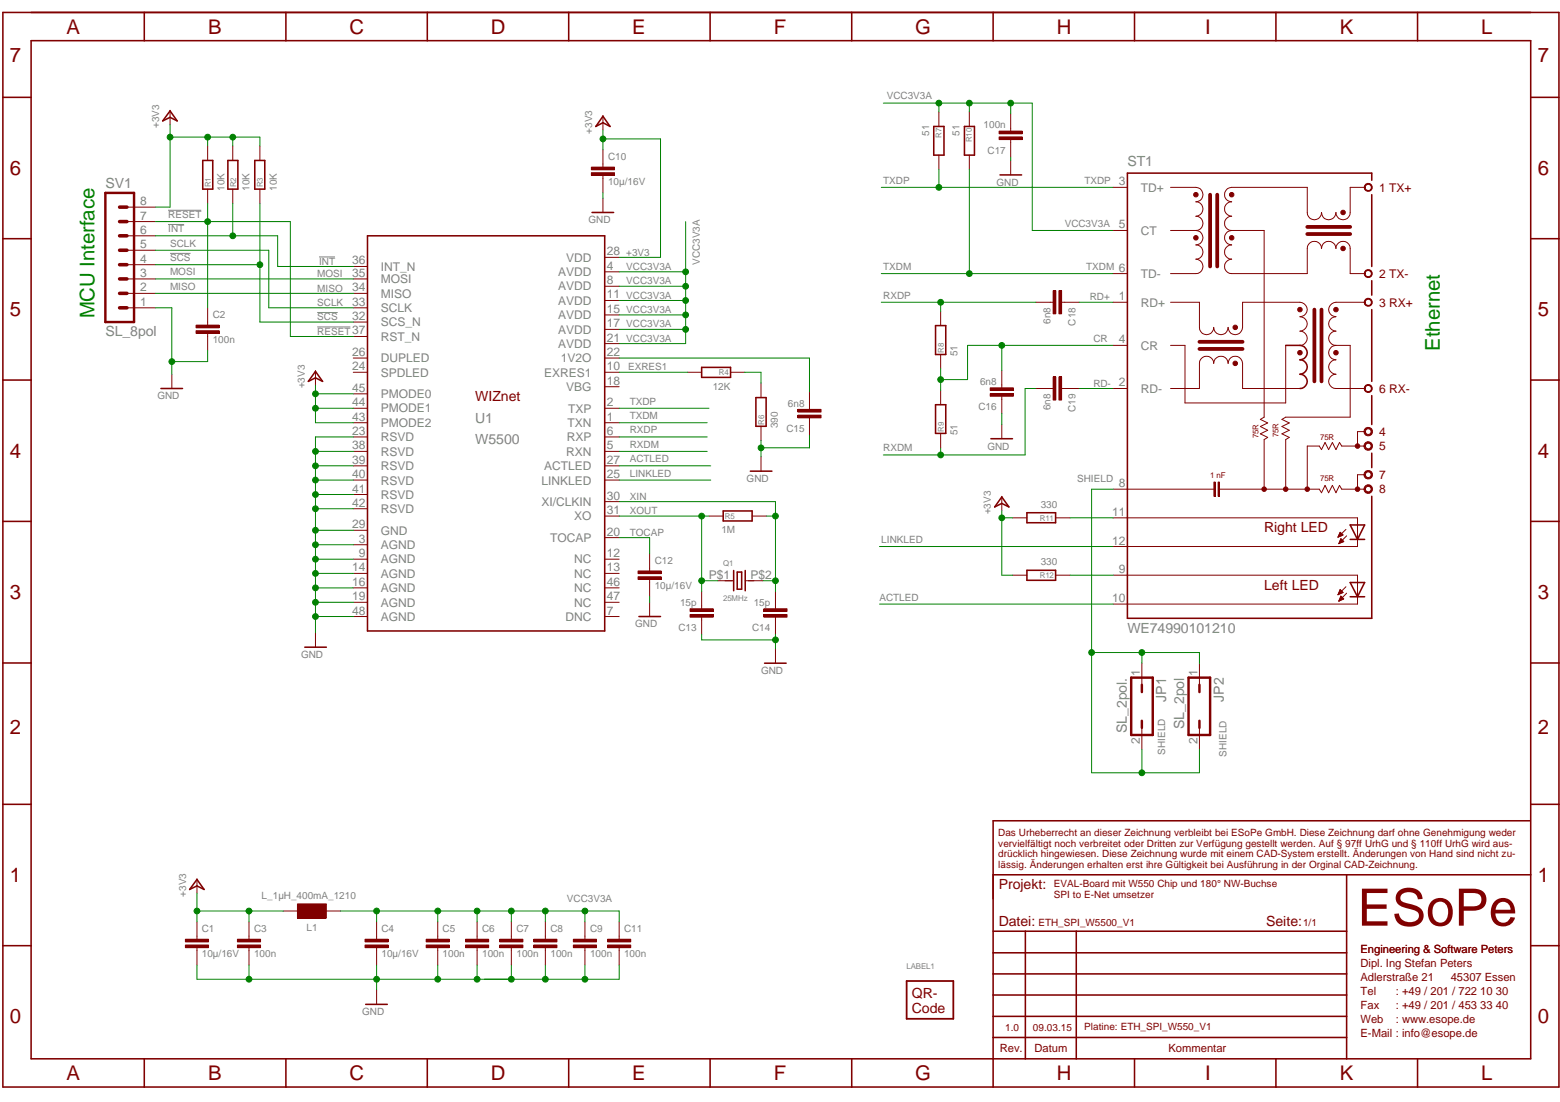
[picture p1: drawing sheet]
<svg xmlns="http://www.w3.org/2000/svg" width="297mm" height="210mm" viewBox="0 0 297 210" stroke-linecap="round" stroke-linejoin="round" font-family="sans-serif">
<defs><g id="words">
<text font-size="9.8" fill="#800000" x="258.5" y="176.3">ESoPe</text>
<g font-size="3.9" fill="#800000">
<text x="1.9" y="11.8">7</text>
<text x="12.7" y="6.4">A</text>
<text x="39.6" y="6.4">B</text>
<text x="66.5" y="6.4">C</text>
<text x="93.5" y="6.4">D</text>
<text x="120.4" y="6.4">E</text>
<text x="147.4" y="6.4">F</text>
<text x="174.3" y="6.4">G</text>
<text x="201.2" y="6.4">H</text>
<text x="229.5" y="6.4">I</text>
<text x="255.1" y="6.4">K</text>
<text x="282" y="6.4">L</text>
<text x="292.8" y="11.8">7</text>
<text x="1.9" y="33.4">6</text>
<text x="292.8" y="33.4">6</text>
<text x="1.9" y="60.3">5</text>
<text x="292.8" y="60.3">5</text>
<text x="1.9" y="87.2">4</text>
<text x="292.8" y="87.2">4</text>
<text x="1.9" y="114.1">3</text>
<text x="292.8" y="114.1">3</text>
<text x="1.9" y="139.7">2</text>
<text x="292.8" y="139.7">2</text>
<text x="1.9" y="168">1</text>
<text x="292.8" y="168">1</text>
<text x="1.9" y="194.9">0</text>
<text x="292.8" y="194.9">0</text>
<text x="12.7" y="205.7">A</text>
<text x="39.6" y="205.7">B</text>
<text x="66.5" y="205.7">C</text>
<text x="93.5" y="205.7">D</text>
<text x="120.4" y="205.7">E</text>
<text x="147.4" y="205.7">F</text>
<text x="174.3" y="205.7">G</text>
<text x="201.2" y="205.7">H</text>
<text x="229.5" y="205.7">I</text>
<text x="255.1" y="205.7">K</text>
<text x="282" y="205.7">L</text>
</g>
<g font-size="3.9" fill="#008000">
<text x="18" y="60.7" transform="rotate(-90 18 60.7)">MCU Interface</text>
<text x="274.2" y="66.8" transform="rotate(-90 274.2 66.8)">Ethernet</text>
</g>
<g font-size="2.7" fill="#808080">
<text x="20.1" y="35.9">SV1</text>
<text x="214.7" y="31.6">ST1</text>
<text x="20.1" y="64.1">SL_8pol</text>
<text x="90.5" y="80.5">U1</text>
<text x="90.5" y="84.6">W5500</text>
<text x="214.7" y="120.5">WE74990101210</text>
<text x="222.1" y="133.7" transform="rotate(-90 222.1 133.7)">JP1</text>
<text x="233" y="133.7" transform="rotate(-90 233 133.7)">JP2</text>
<text x="214.5" y="139.6" transform="rotate(-90 214.5 139.6)">SL_2pol.</text>
<text x="225.5" y="138.9" transform="rotate(-90 225.5 138.9)">SL_2pol</text>
</g>
<g font-size="2.7" fill="#800000">
<text x="90.5" y="76.4">WIZnet</text>
<text x="240.7" y="101.4">Right LED</text>
<text x="240.7" y="112.3">Left LED</text>
<text x="190.2" y="169.3">Projekt:</text>
<text x="190.2" y="176.4">Datei:</text>
<text x="241.1" y="176.4">Seite:</text>
<text x="173.6" y="190.2">QR-</text>
<text x="173.6" y="193">Code</text>
</g>
<g font-size="2.3" fill="#808080">
<text x="213" y="35.3">3</text>
<text x="26.7" y="41.8">7</text>
<text x="26.7" y="39.1">8</text>
<text x="217.2" y="36.5">TD+</text>
<text x="26.7" y="47.3">5</text>
<text x="26.7" y="44.5">6</text>
<text x="213" y="43.5">5</text>
<text x="217.2" y="44.7">CT</text>
<text x="26.7" y="52.7">3</text>
<text x="26.7" y="50">4</text>
<text x="67.1" y="52.7">35</text>
<text x="67.1" y="50.4">36</text>
<text x="72.5" y="54">MOSI</text>
<text x="72.5" y="51.6">INT_N</text>
<text x="106.3" y="52.6">AVDD</text>
<text x="107.8" y="49.9">VDD</text>
<text x="115.5" y="51.4">4</text>
<text x="115.5" y="48.6">28</text>
<text x="213" y="51.7">6</text>
<text x="217.2" y="53">TD-</text>
<text x="26.7" y="58.3">1</text>
<text x="26.7" y="55.5">2</text>
<text x="67.1" y="58.3">33</text>
<text x="67.1" y="55.5">34</text>
<text x="72.5" y="59.4">SCLK</text>
<text x="72.5" y="56.7">MISO</text>
<text x="106.3" y="55.3">AVDD</text>
<text x="106.3" y="58.1">AVDD</text>
<text x="115.5" y="54.1">8</text>
<text x="115.5" y="59.6">15</text>
<text x="115.5" y="56.9">11</text>
<text x="213" y="57.2">1</text>
<text x="217.2" y="58.4">RD+</text>
<text x="67.1" y="61">32</text>
<text x="67.1" y="63.7">37</text>
<text x="72.5" y="62.2">SCS_N</text>
<text x="72.5" y="64.9">RST_N</text>
<text x="106.3" y="63.5">AVDD</text>
<text x="106.3" y="60.8">AVDD</text>
<text x="115.5" y="65.1">21</text>
<text x="115.5" y="62.4">17</text>
<text x="213" y="65.4">4</text>
<text x="67.1" y="67.8">26</text>
<text x="67.1" y="70.5">24</text>
<text x="72.5" y="69">DUPLED</text>
<text x="72.5" y="71.8">SPDLED</text>
<text x="103.6" y="71.8">EXRES1</text>
<text x="106.3" y="66.3">AVDD</text>
<text x="106.8" y="69">1V2O</text>
<text x="115.5" y="67.8">22</text>
<text x="115.5" y="70.5">10</text>
<text x="217.2" y="66.6">CR</text>
<text x="67.1" y="77.4">44</text>
<text x="67.1" y="74.6">45</text>
<text x="72.5" y="75.9">PMODE0</text>
<text x="107.8" y="74.5">VBG</text>
<text x="115.5" y="73.3">18</text>
<text x="115.5" y="77.4">2</text>
<text x="213" y="73.6">2</text>
<text x="217.2" y="74.8">RD-</text>
<text x="67.1" y="82.8">23</text>
<text x="67.1" y="80.1">43</text>
<text x="72.5" y="81.3">PMODE2</text>
<text x="72.5" y="78.6">PMODE1</text>
<text x="108.1" y="81.3">TXN</text>
<text x="108.2" y="78.6">TXP</text>
<text x="115.5" y="80.1">1</text>
<text x="115.5" y="82.8">6</text>
<text x="67.1" y="85.6">38</text>
<text x="67.1" y="88.3">39</text>
<text x="72.5" y="84.1">RSVD</text>
<text x="72.5" y="86.8">RSVD</text>
<text x="72.5" y="89.5">RSVD</text>
<text x="103.6" y="89.5">ACTLED</text>
<text x="107.8" y="86.8">RXN</text>
<text x="107.9" y="84.1">RXP</text>
<text x="115.5" y="85.6">5</text>
<text x="115.5" y="88.3">27</text>
<text x="67.1" y="91.1">40</text>
<text x="67.1" y="93.8">41</text>
<text x="72.5" y="92.3">RSVD</text>
<text x="72.5" y="95">RSVD</text>
<text x="103.1" y="92.3">LINKLED</text>
<text x="115.5" y="91.1">25</text>
<text x="115.5" y="95.2">30</text>
<text x="213" y="92.8">8</text>
<text x="67.1" y="96.5">42</text>
<text x="67.1" y="100.6">29</text>
<text x="72.5" y="97.7">RSVD</text>
<text x="72.5" y="101.9">GND</text>
<text x="103.1" y="96.4">XI/CLKIN</text>
<text x="109.3" y="99.1">XO</text>
<text x="115.5" y="97.9">31</text>
<text x="211.7" y="98.3">11</text>
<text x="68.3" y="103.4">3</text>
<text x="68.3" y="106.1">9</text>
<text x="72.5" y="104.6">AGND</text>
<text x="72.5" y="107.3">AGND</text>
<text x="104.8" y="103.2">TOCAP</text>
<text x="109.3" y="107.3">NC</text>
<text x="115.5" y="102">20</text>
<text x="115.5" y="106.1">12</text>
<text x="211.7" y="103.7">12</text>
<text x="67.1" y="111.6">16</text>
<text x="67.1" y="108.8">14</text>
<text x="72.5" y="112.8">AGND</text>
<text x="72.5" y="110.1">AGND</text>
<text x="109.3" y="110.1">NC</text>
<text x="109.3" y="112.8">NC</text>
<text x="115.5" y="108.8">13</text>
<text x="115.5" y="111.6">46</text>
<text x="135" y="110.2">P$1</text>
<text x="142.9" y="110.2">P$2</text>
<text x="213" y="109.2">9</text>
<text x="67.1" y="114.3">19</text>
<text x="67.1" y="117.1">48</text>
<text x="72.5" y="115.5">AGND</text>
<text x="72.5" y="118.3">AGND</text>
<text x="107.7" y="118.3">DNC</text>
<text x="109.3" y="115.5">NC</text>
<text x="115.5" y="117.1">7</text>
<text x="115.5" y="114.3">47</text>
<text x="211.7" y="114.7">10</text>
<text x="217" y="128.7" transform="rotate(-90 217 128.7)">1</text>
<text x="228" y="128.7" transform="rotate(-90 228 128.7)">1</text>
<text x="217" y="141.7" transform="rotate(-90 217 141.7)">2</text>
<text x="228" y="141.7" transform="rotate(-90 228 141.7)">2</text>
</g>
<g font-size="2.3" fill="#800000">
<text x="262.6" y="36.5">1 TX+</text>
<text x="262.6" y="53">2 TX-</text>
<text x="262.6" y="58.4">3 RX+</text>
<text x="262.6" y="74.8">6 RX-</text>
<text x="262.6" y="83">4</text>
<text x="262.6" y="85.8">5</text>
<text x="262.6" y="91.2">7</text>
<text x="262.6" y="94">8</text>
</g>
<g font-size="2.2" fill="#800000">
<text x="259.1" y="181.4">Engineering &amp; Software Peters</text>
<text x="259.1" y="184.1">Dipl. Ing Stefan Peters</text>
<text x="259.1" y="186.8">Adlerstraße 21</text>
<text x="259.1" y="189.5">Tel</text>
<text x="265.8" y="189.5">: +49 / 201 / 722 10 30</text>
<text x="276.2" y="186.8">45307 Essen</text>
<text x="259.1" y="194.9">Web</text>
<text x="259.1" y="197.6">E-Mail : info@esope.de</text>
<text x="259.1" y="192.2">Fax</text>
<text x="265.8" y="192.2">: +49 / 201 / 453 33 40</text>
<text x="265.8" y="194.9">: www.esope.de</text>
<text x="190.4" y="200.3">Rev.</text>
<text x="197" y="200.3">Datum</text>
<text x="222.5" y="200.3">Kommentar</text>
</g>
<g font-size="1.9" fill="#808080">
<text x="168.9" y="18.9">VCC3V3A</text>
<text x="30.3" y="24.4" transform="rotate(-90 30.3 24.4)">+3V3</text>
<text x="112.8" y="25.4" transform="rotate(-90 112.8 25.4)">+3V3</text>
<text x="176.9" y="25.9" transform="rotate(-90 176.9 25.9)">51</text>
<text x="182.7" y="25.9" transform="rotate(-90 182.7 25.9)">51</text>
<text x="187.3" y="24.5">100n</text>
<text x="188" y="29.3">C17</text>
<text x="115.8" y="30.5">C10</text>
<text x="115.8" y="35.3">10µ/16V</text>
<text x="168.2" y="35">TXDP</text>
<text x="189.7" y="35.3">GND</text>
<text x="206.5" y="35">TXDP</text>
<text x="32" y="41.5">RESET</text>
<text x="42.8" y="36.4" transform="rotate(-90 42.8 36.4)">10K</text>
<text x="47.5" y="36.4" transform="rotate(-90 47.5 36.4)">10K</text>
<text x="52.7" y="36.4" transform="rotate(-90 52.7 36.4)">10K</text>
<text x="32" y="44.2">INT</text>
<text x="32.4" y="47">SCLK</text>
<text x="112.1" y="42.5">GND</text>
<text x="202.7" y="43.2">VCC3V3A</text>
<text x="32.4" y="52.5">MOSI</text>
<text x="32.4" y="49.7">SCS</text>
<text x="60.4" y="52.8">MOSI</text>
<text x="60.7" y="50.4">INT</text>
<text x="119.2" y="48.7">+3V3</text>
<text x="119.2" y="51.4">VCC3V3A</text>
<text x="133.3" y="50.4" transform="rotate(-90 133.3 50.4)">VCC3V3A</text>
<text x="168.2" y="51.4">TXDM</text>
<text x="206.8" y="51.4">TXDM</text>
<text x="32.4" y="55.2">MISO</text>
<text x="60.4" y="55.5">MISO</text>
<text x="60.4" y="58.3">SCLK</text>
<text x="119.2" y="54.2">VCC3V3A</text>
<text x="119.2" y="56.9">VCC3V3A</text>
<text x="119.2" y="59.6">VCC3V3A</text>
<text x="168.2" y="56.9">RXDP</text>
<text x="207.5" y="57.2">RD+</text>
<text x="40.5" y="65.4">100n</text>
<text x="40.5" y="60.6">C2</text>
<text x="60.4" y="61">SCS</text>
<text x="60.4" y="63.8">RESET</text>
<text x="119.2" y="62.4">VCC3V3A</text>
<text x="119.2" y="65.1">VCC3V3A</text>
<text x="200" y="61.7" transform="rotate(-90 200 61.7)">6n8</text>
<text x="204.8" y="62" transform="rotate(-90 204.8 62)">C18</text>
<text x="208.2" y="65.1">CR</text>
<text x="119.6" y="70.6">EXRES1</text>
<text x="182.3" y="67.9" transform="rotate(-90 182.3 67.9)">51</text>
<text x="30" y="76.1">GND</text>
<text x="58" y="74" transform="rotate(-90 58 74)">+3V3</text>
<text x="119.9" y="77.1">TXDP</text>
<text x="135.7" y="74.2">12K</text>
<text x="150" y="77.5">6n8</text>
<text x="186.6" y="73.4">6n8</text>
<text x="208.2" y="73.7">RD-</text>
<text x="119.9" y="82.5">RXDP</text>
<text x="119.9" y="79.8">TXDM</text>
<text x="148.1" y="81.5" transform="rotate(-90 148.1 81.5)">390</text>
<text x="149.7" y="82.3">C15</text>
<text x="182.3" y="82.9" transform="rotate(-90 182.3 82.9)">51</text>
<text x="186.3" y="78.1">C16</text>
<text x="200" y="78.1" transform="rotate(-90 200 78.1)">6n8</text>
<text x="204.8" y="78.4" transform="rotate(-90 204.8 78.4)">C19</text>
<text x="119.9" y="85.3">RXDM</text>
<text x="119.9" y="88">ACTLED</text>
<text x="168.2" y="86">RXDM</text>
<text x="188" y="85.6">GND</text>
<text x="119.9" y="95.2">XIN</text>
<text x="119.9" y="90.8">LINKLED</text>
<text x="142.2" y="91.8">GND</text>
<text x="205.1" y="91.8">SHIELD</text>
<text x="119.9" y="98">XOUT</text>
<text x="137.4" y="101.5">1M</text>
<text x="188.7" y="98" transform="rotate(-90 188.7 98)">+3V3</text>
<text x="198.2" y="96.8">330</text>
<text x="119.9" y="102.1">TOCAP</text>
<text x="124.7" y="107.4">C12</text>
<text x="167.8" y="103.4">LINKLED</text>
<text x="198.2" y="107.7">330</text>
<text x="124.7" y="112.2">10µ/16V</text>
<text x="120.9" y="119.5">GND</text>
<text x="129.5" y="115.4">15p</text>
<text x="143.5" y="115.4">15p</text>
<text x="167.5" y="114.4">ACTLED</text>
<text x="57.3" y="125.3">GND</text>
<text x="129.2" y="120.2">C13</text>
<text x="143.2" y="120.2">C14</text>
<text x="144.9" y="128.4">GND</text>
<text x="221.9" y="143.8" transform="rotate(-90 221.9 143.8)">SHIELD</text>
<text x="233.5" y="144.1" transform="rotate(-90 233.5 144.1)">SHIELD</text>
<text x="35.4" y="170.8" transform="rotate(-90 35.4 170.8)">+3V3</text>
<text x="49.8" y="171.2">L_1µH_400mA_1210</text>
<text x="107.9" y="171.8">VCC3V3A</text>
<text x="38.4" y="177.6">C1</text>
<text x="48.4" y="177.6">C3</text>
<text x="58.4" y="177.3">L1</text>
<text x="72.6" y="177.6">C4</text>
<text x="84.3" y="177.6">C5</text>
<text x="91.8" y="177.6">C6</text>
<text x="98.3" y="177.6">C7</text>
<text x="104.8" y="177.6">C8</text>
<text x="112.3" y="177.6">C9</text>
<text x="118.8" y="177.6">C11</text>
<text x="38.4" y="182.4">10µ/16V</text>
<text x="48.4" y="182.4">100n</text>
<text x="72.6" y="182.4">10µ/16V</text>
<text x="84.3" y="182.4">100n</text>
<text x="91.8" y="182.4">100n</text>
<text x="98.3" y="182.4">100n</text>
<text x="104.8" y="182.4">100n</text>
<text x="112.3" y="182.4">100n</text>
<text x="118.8" y="182.4">100n</text>
<text x="69" y="193.4">GND</text>
</g>
<g font-size="1.9" fill="#800000">
<text x="190.1" y="159.2">Das Urheberrecht an dieser Zeichnung verbleibt bei ESoPe GmbH. Diese Zeichnung darf ohne Genehmigung weder</text>
<text x="190.1" y="161.2">vervielfältigt noch verbreitet oder Dritten zur Verfügung gestellt werden. Auf § 97ff UrhG und § 110ff UrhG wird aus-</text>
<text x="190.1" y="163.3">drücklich hingewiesen. Diese Zeichnung wurde mit einem CAD-System erstellt. Änderungen von Hand sind nicht zu-</text>
<text x="190.1" y="165.3">lässig. Änderungen erhalten erst ihre Gültigkeit bei Ausführung in der Orginal CAD-Zeichnung.</text>
<text x="200.7" y="169">EVAL-Board mit W550 Chip und 180° NW-Buchse</text>
<text x="200.7" y="171.1">SPI to E-Net umsetzer</text>
<text x="197.7" y="176.4">ETH_SPI_W5500_V1</text>
<text x="248.1" y="176.4">1/1</text>
<text x="191.4" y="196.4">1.0</text>
<text x="196.7" y="196.3">09.03.15</text>
<text x="206.5" y="196.3">Platine: ETH_SPI_W550_V1</text>
</g>
<g font-size="1.5" fill="#808080">
<text x="179.3" y="26.3" transform="rotate(-90 179.3 26.3)">R7</text>
<text x="185.1" y="27.1" transform="rotate(-90 185.1 27.1)">R10</text>
<text x="40.2" y="35.7" transform="rotate(-90 40.2 35.7)">R1</text>
<text x="45" y="35.7" transform="rotate(-90 45 35.7)">R2</text>
<text x="50.1" y="35.7" transform="rotate(-90 50.1 35.7)">R3</text>
<text x="136.9" y="71.4">R4</text>
<text x="179.7" y="67.2" transform="rotate(-90 179.7 67.2)">R8</text>
<text x="145.5" y="80.9" transform="rotate(-90 145.5 80.9)">R6</text>
<text x="179.7" y="82.2" transform="rotate(-90 179.7 82.2)">R9</text>
<text x="138" y="98.9">R5</text>
<text x="198" y="99.1">R11</text>
<text x="137.7" y="107.8">Q1</text>
<text x="198" y="110.1">R12</text>
<text x="137.7" y="114.4">25MHz</text>
<text x="172.6" y="184.5">LABEL1</text>
</g>
<g font-size="1.5" fill="#800000">
<text x="239.6" y="83.4" transform="rotate(-90 239.6 83.4)">75R</text>
<text x="243.4" y="83.3" transform="rotate(-90 243.4 83.3)">75R</text>
<text x="251.4" y="83.7">75R</text>
<text x="230.4" y="91.1">1 nF</text>
<text x="251.4" y="91.7">75R</text>
</g>
</g></defs>
<path d="M32 42.8h3M32 40h6.3M32.4 48.3h3.9M60.4 59.5h3.9M60.7 48.9h3.1M60.4 62.3h6.3" fill="none" stroke="#808080" stroke-width=".19"/>
<path d="M32.4 21.1l1.3 1.9-1.3-.6-1.4 .6zM30.6 74h4.2M190.8 94.7l1.3 1.9-1.3-.7-1.4 .7zM37.5 167.5l1.4 1.9-1.4-.7-1.4 .7zM69.6 191.3h4.1" fill="none" stroke="#800000" stroke-width=".3"/>
<path d="M32.4 21v2.7M32.7 71.3v2.7M190.8 94.5v2.8M133.6 115.4v.6M133.6 117.6v.5M37.5 167.4v2.7M71.7 188.6v2.7" fill="none" stroke="#800000" stroke-width=".19"/>
<path d="M131.4 116h4.4v.5h-4.4z" fill-rule="evenodd" fill="#800000"/>
<path d="M131.4 116h4.4v.5h-4.4z" fill="none" stroke="#800000" stroke-width=".19"/>
<path d="M131.4 117.1h4.4v.5h-4.4z" fill-rule="evenodd" fill="#800000"/>
<path d="M131.4 117.1h4.4v.5h-4.4zM133.6 112.6v2.8M133.6 118.1v2.8M147.7 115.4v.6M147.7 117.6v.5" fill="none" stroke="#800000" stroke-width=".19"/>
<path d="M145.5 116h4.4v.5h-4.4z" fill-rule="evenodd" fill="#800000"/>
<path d="M145.5 116h4.4v.5h-4.4z" fill="none" stroke="#800000" stroke-width=".19"/>
<path d="M145.5 117.1h4.4v.5h-4.4z" fill-rule="evenodd" fill="#800000"/>
<g fill="none" stroke="#800000" stroke-width=".19">
<path d="M130.9 70.9h2.7M139.1 70.9h2.7M144.9 73v2.7M144.9 81.2v2.7M192.8 98.6h2.7M201 98.6h2.7M145.5 117.1h4.4v.5h-4.4zM147.7 112.6v2.8M147.7 118.1v2.8M192.8 109.6h2.7M201 109.6h2.7M147.7 123.6v2.7"/>
<path d="M47.4 178.3v.6M47.4 180.5v.6"/>
</g>
<path d="M133.6 70h5.5v1.9h-5.5zM143.9 75.7h2v5.5h-2zM195.5 97.7h5.5v1.9h-5.5zM195.5 108.6h5.5v1.9h-5.5zM145.6 126.3h4.1" fill="none" stroke="#800000" stroke-width=".3"/>
<path d="M45.2 180h4.4v.5h-4.4z" fill-rule="evenodd" fill="#800000"/>
<path d="M45.2 180h4.4v.5h-4.4z" fill="none" stroke="#800000" stroke-width=".19"/>
<path d="M45.2 178.9h4.4v.5h-4.4z" fill-rule="evenodd" fill="#800000"/>
<path d="M45.2 178.9h4.4v.5h-4.4zM47.4 175.6v2.7M97.4 178.3v.6M47.4 181.1v2.7M97.4 180.5v.6" fill="none" stroke="#800000" stroke-width=".19"/>
<path d="M95.2 180h4.4v.5h-4.4z" fill-rule="evenodd" fill="#800000"/>
<path d="M95.2 180h4.4v.5h-4.4z" fill="none" stroke="#800000" stroke-width=".19"/>
<path d="M95.2 178.9h4.4v.5h-4.4z" fill-rule="evenodd" fill="#800000"/>
<path d="M90.8 178.3v.6M95.2 178.9h4.4v.5h-4.4zM97.4 175.6v2.7M90.8 180.5v.6M97.4 181.1v2.7" fill="none" stroke="#800000" stroke-width=".19"/>
<path d="M88.6 180h4.4v.5h-4.4z" fill-rule="evenodd" fill="#800000"/>
<path d="M88.6 180h4.4v.5h-4.4z" fill="none" stroke="#800000" stroke-width=".19"/>
<path d="M88.6 178.9h4.4v.5h-4.4z" fill-rule="evenodd" fill="#800000"/>
<path d="M71.7 178.3v.6M88.6 178.9h4.4v.5h-4.4zM90.8 175.6v2.7M71.7 180.5v.6M90.8 181.1v2.7" fill="none" stroke="#800000" stroke-width=".19"/>
<path d="M69.5 180h4.4v.5h-4.4z" fill-rule="evenodd" fill="#800000"/>
<path d="M69.5 180h4.4v.5h-4.4z" fill="none" stroke="#800000" stroke-width=".19"/>
<path d="M69.5 178.9h4.4v.5h-4.4z" fill-rule="evenodd" fill="#800000"/>
<path d="M37.5 178.3v.6M69.5 178.9h4.4v.5h-4.4zM71.7 175.6v2.7M37.5 180.5v.6M71.7 181.1v2.7" fill="none" stroke="#800000" stroke-width=".19"/>
<path d="M35.3 180h4.4v.5h-4.4z" fill-rule="evenodd" fill="#800000"/>
<path d="M35.3 180h4.4v.5h-4.4z" fill="none" stroke="#800000" stroke-width=".19"/>
<path d="M35.3 178.9h4.4v.5h-4.4z" fill-rule="evenodd" fill="#800000"/>
<path d="M35.3 178.9h4.4v.5h-4.4zM37.5 175.6v2.7M37.5 181.1v2.7" fill="none" stroke="#800000" stroke-width=".19"/>
<path d="M56.6 172.2h5.5v2.7h-5.5z" fill-rule="evenodd" fill="#800000"/>
<g fill="none" stroke="#800000" stroke-width=".19">
<path d="M24.2 39.5h5.4M222.9 35.7h4.8a1.38 1.38 0 0 1 1.4 1.4 1.38 1.38 0 0 1-1.4 1.3 1.38 1.38 0 0 1 1.4 1.4 1.38 1.38 0 0 1-1.4 1.4 1.35 1.35 0 0 1 1.4 1.3 1.35 1.35 0 0 1-1.4 1.4M259.8 35.7h-2.7v4.8a1.36 1.36 0 0 1-1.4 1.4 1.36 1.36 0 0 1-1.3-1.4 1.38 1.38 0 0 1-1.4 1.4 1.38 1.38 0 0 1-1.4-1.4 1.36 1.36 0 0 1-1.3 1.4 1.36 1.36 0 0 1-1.4-1.4v-4.8h-14.4a1.38 1.38 0 0 0-1.3 1.4 1.38 1.38 0 0 0 1.3 1.3 1.38 1.38 0 0 0-1.3 1.4 1.38 1.38 0 0 0 1.3 1.4 1.35 1.35 0 0 0-1.3 1.3 1.35 1.35 0 0 0 1.3 1.4M24.2 58.6h5.4M24.2 55.9h5.4M24.2 53.1h5.4M24.2 50.4h5.4M24.2 47.7h5.4M24.2 44.9h5.4M24.2 42.2h5.4M222.9 57.6h5.5v4.8a1.36 1.36 0 0 0 1.3 1.4 1.36 1.36 0 0 0 1.4-1.4 1.38 1.38 0 0 0 1.4 1.4 1.38 1.38 0 0 0 1.3-1.4 1.38 1.38 0 0 0 1.4 1.4 1.38 1.38 0 0 0 1.4-1.4v-4.8h10.9a1.38 1.38 0 0 1 1.4 1.3 1.38 1.38 0 0 1-1.4 1.4 1.38 1.38 0 0 1 1.4 1.4 1.38 1.38 0 0 1-1.4 1.4 1.36 1.36 0 0 1 1.4 1.3 1.36 1.36 0 0 1-1.4 1.4M222.9 43.9h4.8"/>
<path d="M227.7 43.9a1.38 1.38 0 0 1 1.4 1.4 1.38 1.38 0 0 1-1.4 1.4 1.35 1.35 0 0 1 1.4 1.3 1.35 1.35 0 0 1-1.4 1.4 1.38 1.38 0 0 1 1.4 1.3 1.38 1.38 0 0 1-1.4 1.4h-4.8M234.5 43.9a1.38 1.38 0 0 0-1.3 1.4 1.38 1.38 0 0 0 1.3 1.4 1.35 1.35 0 0 0-1.3 1.3 1.35 1.35 0 0 0 1.3 1.4 1.38 1.38 0 0 0-1.3 1.3 1.38 1.38 0 0 0 1.3 1.4h14.4v-4.8a1.35 1.35 0 0 1 1.4-1.3 1.35 1.35 0 0 1 1.3 1.3 1.38 1.38 0 0 1 1.4-1.3 1.38 1.38 0 0 1 1.4 1.3 1.35 1.35 0 0 1 1.3-1.3 1.35 1.35 0 0 1 1.4 1.3v4.8h2.7M234.5 43.9h6.2v35.6l-.7 .4 1.4 .7-1.4 .6 1.4 .8-1.4 .6 1.4 .7-.7 .4v9.5M259.8 57.6h-5.4a1.38 1.38 0 0 0-1.4 1.3 1.38 1.38 0 0 0 1.4 1.4 1.38 1.38 0 0 0-1.4 1.4 1.38 1.38 0 0 0 1.4 1.4 1.36 1.36 0 0 0-1.4 1.3 1.36 1.36 0 0 0 1.4 1.4M222.9 74h5.5v-4.8a1.35 1.35 0 0 1 1.3-1.3 1.35 1.35 0 0 1 1.4 1.3 1.38 1.38 0 0 1 1.4-1.3 1.38 1.38 0 0 1 1.3 1.3 1.38 1.38 0 0 1 1.4-1.3 1.38 1.38 0 0 1 1.4 1.3v4.8h10.9M222.9 65.8h2.7v11h19.2v-11M254.4 65.8a1.38 1.38 0 0 0-1.4 1.4 1.38 1.38 0 0 0 1.4 1.3 1.38 1.38 0 0 0-1.4 1.4 1.38 1.38 0 0 0 1.4 1.4 1.36 1.36 0 0 0-1.4 1.3 1.36 1.36 0 0 0 1.4 1.4h5.4M254.4 65.8h2.7v13.7h-12.3l-.7 .4 1.4 .7-1.4 .6 1.4 .8-1.4 .6 1.4 .7-.7 .4v9.5M214.7 98.6h43.8v5.5h-43.8M214.7 93.2h16.4M232.2 93.2h19l.4 .7 .7-1.4 .7 1.4 .7-1.4 .7 1.4 .7-1.4 .4 .7h4.3M259.8 85h-4.3l-.4-.7-.7 1.3-.7-1.3-.7 1.3-.7-1.3-.7 1.3-.4-.6h-2.3v8.2"/>
<path d="M259.8 82.2h-1.3v2.8M259.8 90.4h-1.3v2.8M214.7 109.6h43.8v5.5h-43.8M256.3 100.8l-1.5 1.5M256.3 111.8l-1.5 1.5M256.4 102.1l-1.5 1.4M256.4 113l-1.5 1.5M217.4 126.3v4.1M217.4 138.6v4.1M228.4 126.3v4.1M228.4 138.6v4.1M53.9 173.5h2.7"/>
<path d="M56.6 172.2h5.5v2.7h-5.5zM62.1 173.5h2.8"/>
</g>
<path d="M20.1 36.7h5.4v24.6h-5.4zM215.4 129.1h4.1v10.9h-4.1zM217.4 130.4v1.4M217.4 137.3v1.3M226.3 129.1h4.1v10.9h-4.1zM228.4 130.4v1.4M228.4 137.3v1.3" fill="none" stroke="#800000" stroke-width=".47"/>
<path d="M22.8 39.5h1.4M22.8 53.1h1.4M22.8 55.9h1.4M22.8 58.6h1.4M22.8 47.7h1.4M22.8 50.4h1.4M22.8 42.2h1.4M22.8 44.9h1.4" fill="none" stroke="#800000" stroke-width=".68"/>
<path d="M230.4 37.1v13.7M231.8 37.1v13.7M248.9 44.6h8.2M248.9 43.2h8.2M250.3 59v13.6M251.6 59v13.6M228.4 66.5h8.2M228.4 65.1h8.2" fill="none" stroke="#800000" stroke-width=".72"/>
<path d="M261.2 34.3v-1.3h-46.5v84.8h46.5v-23.3M261.2 37.1v13.7M261.2 53.5v2.7M261.2 59v13.6M244.8 65.8h2.7a1.38 1.38 0 0 1 1.4 1.4 1.38 1.38 0 0 1-1.4 1.3 1.38 1.38 0 0 1 1.4 1.4 1.38 1.38 0 0 1-1.4 1.4 1.36 1.36 0 0 1 1.4 1.3 1.36 1.36 0 0 1-1.4 1.4M261.2 75.4v5.5M257.1 100h2.7l-1.3 2.7zM261.2 86.3v2.8M257.1 102.7h2.7M257.1 111h2.7l-1.3 2.7zM257.1 113.7h2.7" fill="none" stroke="#800000" stroke-width=".3"/>
<circle cx="227.7" cy="37.1" r=".43" fill="#800000"/>
<circle cx="227.7" cy="37.1" r=".43" fill="none" stroke="#800000" stroke-width=".19"/>
<circle cx="227.7" cy="45.3" r=".43" fill="#800000"/>
<circle cx="227.7" cy="45.3" r=".43" fill="none" stroke="#800000" stroke-width=".19"/>
<circle cx="234.5" cy="37.1" r=".43" fill="#800000"/>
<circle cx="234.5" cy="37.1" r=".43" fill="none" stroke="#800000" stroke-width=".19"/>
<circle cx="234.5" cy="45.3" r=".43" fill="#800000"/>
<circle cx="234.5" cy="45.3" r=".43" fill="none" stroke="#800000" stroke-width=".19"/>
<circle cx="255.7" cy="47.3" r=".43" fill="#800000"/>
<circle cx="255.7" cy="47.3" r=".43" fill="none" stroke="#800000" stroke-width=".19"/>
<circle cx="255.7" cy="40.5" r=".43" fill="#800000"/>
<circle cx="255.7" cy="40.5" r=".43" fill="none" stroke="#800000" stroke-width=".19"/>
<circle cx="254.4" cy="59" r=".43" fill="#800000"/>
<circle cx="254.4" cy="59" r=".43" fill="none" stroke="#800000" stroke-width=".19"/>
<circle cx="254.4" cy="67.2" r=".43" fill="#800000"/>
<circle cx="254.4" cy="67.2" r=".43" fill="none" stroke="#800000" stroke-width=".19"/>
<circle cx="247.5" cy="59" r=".43" fill="#800000"/>
<circle cx="247.5" cy="59" r=".43" fill="none" stroke="#800000" stroke-width=".19"/>
<circle cx="247.5" cy="67.2" r=".43" fill="#800000"/>
<circle cx="247.5" cy="67.2" r=".43" fill="none" stroke="#800000" stroke-width=".19"/>
<circle cx="235.2" cy="69.2" r=".43" fill="#800000"/>
<circle cx="235.2" cy="69.2" r=".43" fill="none" stroke="#800000" stroke-width=".19"/>
<circle cx="235.2" cy="62.4" r=".43" fill="#800000"/>
<circle cx="235.2" cy="62.4" r=".43" fill="none" stroke="#800000" stroke-width=".19"/>
<path d="M260.1 35.1a.78 .78 0 0 1 1.1 .3 .78 .78 0 0 1-.5 1.1 .78 .78 0 0 1-.9-.8h.1a.6 .6 0 0 1 .8-.6 .6 .6 0 0 1 .3 1 .6 .6 0 0 1-1-.1l-.1-.3h-.1z" fill-rule="evenodd" fill="#800000"/>
<path d="M260.1 35.1a.78 .78 0 0 1 1.1 .3 .78 .78 0 0 1-.5 1.1 .78 .78 0 0 1-.9-.8h.1a.6 .6 0 0 1 .8-.6 .6 .6 0 0 1 .3 1 .6 .6 0 0 1-1-.1l-.1-.3h-.1z" fill="none" stroke="#800000" stroke-width=".19"/>
<path d="M260.1 51.5a.77 .77 0 0 1 1.1 .3 .77 .77 0 0 1-.5 1.1 .77 .77 0 0 1-.9-.8h.1a.6 .6 0 0 1 .8-.6 .6 .6 0 0 1 .3 1 .6 .6 0 0 1-1-.1l-.1-.3h-.1z" fill-rule="evenodd" fill="#800000"/>
<path d="M260.1 51.5a.77 .77 0 0 1 1.1 .3 .77 .77 0 0 1-.5 1.1 .77 .77 0 0 1-.9-.8h.1a.6 .6 0 0 1 .8-.6 .6 .6 0 0 1 .3 1 .6 .6 0 0 1-1-.1l-.1-.3h-.1z" fill="none" stroke="#800000" stroke-width=".19"/>
<path d="M260.1 56.9a.78 .78 0 0 1 1.1 .4 .78 .78 0 0 1-.5 1 .78 .78 0 0 1-.9-.7h.1a.6 .6 0 0 1 .8-.6 .6 .6 0 0 1 .3 .9 .6 .6 0 0 1-1 0l-.1-.3h-.1z" fill-rule="evenodd" fill="#800000"/>
<path d="M260.1 56.9a.78 .78 0 0 1 1.1 .4 .78 .78 0 0 1-.5 1 .78 .78 0 0 1-.9-.7h.1a.6 .6 0 0 1 .8-.6 .6 .6 0 0 1 .3 .9 .6 .6 0 0 1-1 0l-.1-.3h-.1z" fill="none" stroke="#800000" stroke-width=".19"/>
<path d="M260.1 73.4a.77 .77 0 0 1 1.1 .3 .77 .77 0 0 1-.5 1.1 .77 .77 0 0 1-.9-.8h.1a.6 .6 0 0 1 .8-.6 .6 .6 0 0 1 .3 1 .6 .6 0 0 1-1-.1l-.1-.3h-.1z" fill-rule="evenodd" fill="#800000"/>
<path d="M260.1 73.4a.77 .77 0 0 1 1.1 .3 .77 .77 0 0 1-.5 1.1 .77 .77 0 0 1-.9-.8h.1a.6 .6 0 0 1 .8-.6 .6 .6 0 0 1 .3 1 .6 .6 0 0 1-1-.1l-.1-.3h-.1z" fill="none" stroke="#800000" stroke-width=".19"/>
<path d="M260.1 81.5a.82 .82 0 0 1 1.2 .4 .82 .82 0 0 1-.6 1.1 .82 .82 0 0 1-1-.8h.3a.55 .55 0 0 1 .7-.6 .55 .55 0 0 1 .3 .9 .55 .55 0 0 1-.9 0l-.1-.3h-.3z" fill-rule="evenodd" fill="#800000"/>
<path d="M260.1 81.5a.82 .82 0 0 1 1.2 .4 .82 .82 0 0 1-.6 1.1 .82 .82 0 0 1-1-.8h.3a.55 .55 0 0 1 .7-.6 .55 .55 0 0 1 .3 .9 .55 .55 0 0 1-.9 0l-.1-.3h-.3z" fill="none" stroke="#800000" stroke-width=".19"/>
<path d="M260.1 84.3a.82 .82 0 0 1 1.2 .3 .82 .82 0 0 1-.6 1.1 .82 .82 0 0 1-1-.7h.3a.55 .55 0 0 1 .7-.6 .55 .55 0 0 1 .3 .9 .55 .55 0 0 1-.9-.1l-.1-.2h-.3z" fill-rule="evenodd" fill="#800000"/>
<path d="M260.1 84.3a.82 .82 0 0 1 1.2 .3 .82 .82 0 0 1-.6 1.1 .82 .82 0 0 1-1-.7h.3a.55 .55 0 0 1 .7-.6 .55 .55 0 0 1 .3 .9 .55 .55 0 0 1-.9-.1l-.1-.2h-.3z" fill="none" stroke="#800000" stroke-width=".19"/>
<path d="M260.1 89.7a.82 .82 0 0 1 1.2 .4 .82 .82 0 0 1-.6 1.1 .82 .82 0 0 1-1-.8h.3a.55 .55 0 0 1 .7-.6 .55 .55 0 0 1 .3 .9 .55 .55 0 0 1-.9 0l-.1-.3h-.3z" fill-rule="evenodd" fill="#800000"/>
<path d="M260.1 89.7a.82 .82 0 0 1 1.2 .4 .82 .82 0 0 1-.6 1.1 .82 .82 0 0 1-1-.8h.3a.55 .55 0 0 1 .7-.6 .55 .55 0 0 1 .3 .9 .55 .55 0 0 1-.9 0l-.1-.3h-.3z" fill="none" stroke="#800000" stroke-width=".19"/>
<path d="M260.1 92.5a.82 .82 0 0 1 1.2 .3 .82 .82 0 0 1-.6 1.2 .82 .82 0 0 1-1-.8h.3a.55 .55 0 0 1 .7-.6 .55 .55 0 0 1 .3 .9 .55 .55 0 0 1-.9-.1l-.1-.2h-.3z" fill-rule="evenodd" fill="#800000"/>
<path d="M260.1 92.5a.82 .82 0 0 1 1.2 .3 .82 .82 0 0 1-.6 1.2 .82 .82 0 0 1-1-.8h.3a.55 .55 0 0 1 .7-.6 .55 .55 0 0 1 .3 .9 .55 .55 0 0 1-.9-.1l-.1-.2h-.3z" fill="none" stroke="#800000" stroke-width=".19"/>
<circle cx="244.8" cy="93.2" r=".43" fill="#800000"/>
<circle cx="244.8" cy="93.2" r=".43" fill="none" stroke="#800000" stroke-width=".19"/>
<circle cx="240.7" cy="93.2" r=".43" fill="#800000"/>
<circle cx="240.7" cy="93.2" r=".43" fill="none" stroke="#800000" stroke-width=".19"/>
<circle cx="248.9" cy="93.2" r=".43" fill="#800000"/>
<circle cx="248.9" cy="93.2" r=".43" fill="none" stroke="#800000" stroke-width=".19"/>
<circle cx="258.5" cy="93.2" r=".43" fill="#800000"/>
<circle cx="258.5" cy="93.2" r=".43" fill="none" stroke="#800000" stroke-width=".19"/>
<circle cx="258.5" cy="85" r=".43" fill="#800000"/>
<g fill="none" stroke="#800000" stroke-width=".19">
<path d="M212 35.7h2.7M179.1 59.3v2.7M200 57.6h.5M202.2 57.6h.5M212 43.9h2.7M212 52.1h2.7M212 57.6h2.7M179.1 67.5v2.7M179.1 74.3v2.8M212 65.8h2.7M212 74h2.7M144.9 87v2.7"/>
<path d="M179.1 82.5v2.8M212 98.6h2.7M212 93.2h2.7M231.1 91.8h.3v2.7h-.3zM231.9 91.8h.3v2.7h-.3zM212 104.1h2.7M212 115.1h2.7M212 109.6h2.7M254.8 102.2h.2M254.8 113.2h.1M254.8 102.2h.4M254.8 113.1h.3"/>
<path d="M254.9 102.1h.5M254.9 113h.5M254.9 101.9h.7M254.9 103.5h.1M254.9 112.9h.7M254.9 114.4h.2M255 101.9h.6M255 103.5h.1M255 112.8h.7M255 114.3h.3M255 101.7h.6M255 103.3h.4"/>
<path d="M255 112.7h.6M255 114.2h.6M255.1 101.6h.4M255.1 103.3h.5M255.1 112.6h.4M255.1 101.6h.3M255.1 103.2h.8M255.1 112.5h.3M255.1 114.1h.7M255.1 101.4h.2M255.1 103h.7M255.1 112.4h.2"/>
<path d="M255.1 114h.7M255.2 101.4l.5 .5-.9 .4zM255.2 103h.5M255.2 112.3l.5 .6-.9 .4zM255.2 112.3h.1M255.2 113.9h.5M255.2 102.9h.4M255.2 113.8h.4M255.3 102.7h.2M255.3 113.7h.2M255.3 102.7h.1M255.3 113.5l.6 .6-1 .4z"/>
<path d="M255.3 113.6h.1M255.9 103.2l-.6-.6-.4 .9M255.9 103.2l-1 .3"/>
<circle cx="258.5" cy="85" r=".43"/>
</g>
<path d="M231.3 91.8v2.7M232.1 91.8v2.7" fill="none" stroke="#800000" stroke-width=".25"/>
<path d="M178.1 62h2v5.5h-2zM178.1 77.1h2v5.4h-2zM142.9 89.7h4.1" fill="none" stroke="#800000" stroke-width=".3"/>
<path d="M200.5 55.4h.5v4.4h-.5z" fill-rule="evenodd" fill="#800000"/>
<path d="M200.5 55.4h.5v4.4h-.5z" fill="none" stroke="#800000" stroke-width=".19"/>
<path d="M201.6 55.4h.5v4.4h-.5z" fill-rule="evenodd" fill="#800000"/>
<path d="M178.8 21.3v2.8M178.8 29.5v2.8M184.6 21.3v2.8M184.6 29.5v2.8M197.2 57.6h2.8M201.6 55.4h.5v4.4h-.5zM202.7 57.6h2.7M200 74h.5M202.2 74h.5" fill="none" stroke="#800000" stroke-width=".19"/>
<path d="M177.8 24.1h1.9v5.4h-1.9zM183.6 24.1h1.9v5.4h-1.9z" fill="none" stroke="#800000" stroke-width=".3"/>
<path d="M200.5 71.8h.5v4.4h-.5z" fill-rule="evenodd" fill="#800000"/>
<path d="M200.5 71.8h.5v4.4h-.5z" fill="none" stroke="#800000" stroke-width=".19"/>
<path d="M201.6 71.8h.5v4.4h-.5z" fill-rule="evenodd" fill="#800000"/>
<path d="M190.8 73.3v.6M190.8 75.5v.6M197.2 74h2.8M201.6 71.8h.5v4.4h-.5zM202.7 74h2.7M190.8 80.9v2.7" fill="none" stroke="#800000" stroke-width=".19"/>
<path d="M188.7 83.6h4.1" fill="none" stroke="#800000" stroke-width=".3"/>
<path d="M188.5 73.9h4.5v.5h-4.5z" fill-rule="evenodd" fill="#800000"/>
<path d="M188.5 73.9h4.5v.5h-4.5z" fill="none" stroke="#800000" stroke-width=".19"/>
<path d="M188.5 75h4.5v.5h-4.5z" fill-rule="evenodd" fill="#800000"/>
<path d="M192.4 24.4v.6M192.4 26.6v.5M192.4 30.6v2.7M188.5 75h4.5v.5h-4.5zM190.8 70.6v2.7M190.8 76.1v2.7M135 98.3h2.7M143.2 98.3h2.7" fill="none" stroke="#800000" stroke-width=".19"/>
<g fill="none" stroke="#800000" stroke-width=".3">
<path d="M.5 2.4h296.3v204.7h-296.3zM.5 18.5h5.4M5.9 7.7h285.6v194h-285.6zM27.5 2.4v5.3M54.4 2.4v5.3M81.4 2.4v5.3M108.3 2.4v5.3M135.2 2.4v5.3M162.2 2.4v5.3M189.1 2.4v5.3M216 2.4v5.3M242.9 2.4v5.3"/>
<path d="M269.9 2.4v5.3M291.5 18.5h5.3M190.4 33.3h4.1M.5 45.5h5.4M291.5 45.5h5.3M.5 72.4h5.4M291.5 72.4h5.3M.5 99.3h5.4M137.7 97.3h5.5v1.9h-5.5zM291.5 99.3h5.3M.5 126.3h5.4M291.5 126.3h5.3"/>
<path d="M.5 153.2h5.4M291.3 156.3h-102.2v50.8M291.5 153.2h5.3M189.1 166.6h102.4M189.1 177.4h67.3M195.2 177.4v24.3M204.9 177.4v24.3M256.4 166.6v35.1M.5 180.1h5.4M189.1 181.5h67.3M189.1 197.6h67.3M189.1 193.6h67.3"/>
<path d="M189.1 189.5h67.3M189.1 185.5h67.3M291.5 180.1h5.3M27.5 201.7v5.4M54.4 201.7v5.4M81.4 201.7v5.4M108.3 201.7v5.4M135.2 201.7v5.4M162.2 201.7v5.4M216 201.7v5.4M242.9 201.7v5.4M269.9 201.7v5.4"/>
</g>
<path d="M190.2 25h4.4v.5h-4.4z" fill-rule="evenodd" fill="#800000"/>
<path d="M190.2 25h4.4v.5h-4.4z" fill="none" stroke="#800000" stroke-width=".19"/>
<path d="M190.2 26.1h4.4v.5h-4.4z" fill-rule="evenodd" fill="#800000"/>
<path d="M114.8 31.2v.6M114.8 33.4v.6M190.2 26.1h4.4v.5h-4.4zM192.4 21.7v2.7M192.4 27.1v2.8" fill="none" stroke="#800000" stroke-width=".19"/>
<path d="M112.6 32.9h4.4v.5h-4.4z" fill-rule="evenodd" fill="#800000"/>
<path d="M112.6 32.9h4.4v.5h-4.4z" fill="none" stroke="#800000" stroke-width=".19"/>
<path d="M112.6 31.8h4.4v.5h-4.4z" fill-rule="evenodd" fill="#800000"/>
<g fill="none" stroke="#800000" stroke-width=".19">
<path d="M39.5 27.8v2.8M39.5 36v2.8M44.3 27.8v2.8M44.3 36v2.8M49.5 27.8v2.8M49.5 36v2.8M112.6 31.8h4.4v.5h-4.4zM114.8 28.5v2.7M114.8 34v2.7M114.8 37.8v2.7M67.3 58.6h2.7M67.3 55.9h2.7"/>
<path d="M67.3 53.1h2.7M67.3 50.8h2.7M115.1 51.8h2.8M115.1 54.5h2.8M115.1 57.2h2.8M115.1 60h2.8M115.1 49h2.8M67.3 77.8h2.7M67.3 70.9h2.7M67.3 68.2h2.7M67.3 61.3h2.7M67.3 64.1h2.7"/>
<path d="M67.3 75h2.7M115.1 77.8h2.8M115.1 70.9h2.8M115.1 62.7h2.8M115.1 73.7h2.8M115.1 65.4h2.8M115.1 68.2h2.8M67.3 80.5h2.7M67.3 86h2.7M67.3 83.2h2.7M67.3 91.4h2.7M67.3 88.7h2.7"/>
<path d="M67.3 94.2h2.7M67.3 96.9h2.7M115.1 80.5h2.8M115.1 86h2.8M115.1 83.2h2.8M115.1 91.4h2.8M115.1 88.7h2.8M115.1 95.5h2.8M115.1 98.3h2.8M67.3 103.8h2.7M67.3 117.4h2.7M67.3 106.5h2.7"/>
<path d="M67.3 109.2h2.7M67.3 112h2.7M67.3 114.7h2.7M67.3 101h2.7M115.1 117.4h2.8M115.1 106.5h2.8M115.1 109.2h2.8M115.1 112h2.8M115.1 114.7h2.8M115.1 102.4h2.8M60.1 120.5v2.8M83.4 178.3v.6"/>
<path d="M83.4 180.5v.6"/>
</g>
<path d="M38.6 30.6h1.9v5.4h-1.9zM43.4 30.6h1.9v5.4h-1.9zM48.5 30.6h1.9v5.4h-1.9zM70 44.9h45.1v75.3h-45.1zM112.7 40.5h4.1M58 123.3h4.1" fill="none" stroke="#800000" stroke-width=".3"/>
<path d="M81.1 180h4.5v.5h-4.5z" fill-rule="evenodd" fill="#800000"/>
<path d="M81.1 180h4.5v.5h-4.5z" fill="none" stroke="#800000" stroke-width=".19"/>
<path d="M81.1 178.9h4.5v.5h-4.5z" fill-rule="evenodd" fill="#800000"/>
<path d="M81.1 178.9h4.5v.5h-4.5zM83.4 175.6v2.7M117.9 178.3v.6M83.4 181.1v2.7M117.9 180.5v.6" fill="none" stroke="#800000" stroke-width=".19"/>
<path d="M115.7 180h4.4v.5h-4.4z" fill-rule="evenodd" fill="#800000"/>
<path d="M115.7 180h4.4v.5h-4.4z" fill="none" stroke="#800000" stroke-width=".19"/>
<path d="M115.7 178.9h4.4v.5h-4.4z" fill-rule="evenodd" fill="#800000"/>
<path d="M111.4 178.3v.6M115.7 178.9h4.4v.5h-4.4zM117.9 175.6v2.7M111.4 180.5v.6M117.9 181.1v2.7" fill="none" stroke="#800000" stroke-width=".19"/>
<path d="M109.2 180h4.4v.5h-4.4z" fill-rule="evenodd" fill="#800000"/>
<path d="M109.2 180h4.4v.5h-4.4z" fill="none" stroke="#800000" stroke-width=".19"/>
<path d="M109.2 178.9h4.4v.5h-4.4z" fill-rule="evenodd" fill="#800000"/>
<path d="M103.8 178.3v.6M109.2 178.9h4.4v.5h-4.4zM111.4 175.6v2.7M103.8 180.5v.6M111.4 181.1v2.7" fill="none" stroke="#800000" stroke-width=".19"/>
<path d="M101.6 180h4.4v.5h-4.4z" fill-rule="evenodd" fill="#800000"/>
<path d="M101.6 180h4.4v.5h-4.4z" fill="none" stroke="#800000" stroke-width=".19"/>
<path d="M101.6 178.9h4.4v.5h-4.4z" fill-rule="evenodd" fill="#800000"/>
<path d="M114.8 22v2.8M154.1 77.4v.6M154.1 79.6v.6M101.6 178.9h4.4v.5h-4.4zM103.8 175.6v2.7M103.8 181.1v2.7" fill="none" stroke="#800000" stroke-width=".19"/>
<path d="M114.8 22.1l1.4 2-1.4-.7-1.4 .7z" fill="none" stroke="#800000" stroke-width=".3"/>
<path d="M151.9 78h4.4v.5h-4.4z" fill-rule="evenodd" fill="#800000"/>
<path d="M151.9 78h4.4v.5h-4.4z" fill="none" stroke="#800000" stroke-width=".19"/>
<path d="M151.9 79.1h4.4v.5h-4.4z" fill-rule="evenodd" fill="#800000"/>
<path d="M60.1 70.6v2.7M151.9 79.1h4.4v.5h-4.4zM154.1 74.7v2.7M154.1 80.2v2.7M123.7 108.2v.6M123.7 110.4v.6" fill="none" stroke="#800000" stroke-width=".19"/>
<path d="M60.1 70.7l1.3 1.9-1.3-.6-1.4 .6z" fill="none" stroke="#800000" stroke-width=".3"/>
<path d="M121.5 109.9h4.4v.5h-4.4z" fill-rule="evenodd" fill="#800000"/>
<path d="M121.5 109.9h4.4v.5h-4.4z" fill="none" stroke="#800000" stroke-width=".19"/>
<path d="M121.5 108.8h4.4v.5h-4.4z" fill-rule="evenodd" fill="#800000"/>
<path d="M39.5 61.3v.6M39.5 63.5v.6M121.5 108.8h4.4v.5h-4.4zM123.7 105.5v2.7M123.7 111v2.7M123.7 114.7v2.7M136.7 110.6h3M141.9 110.6h3.3" fill="none" stroke="#800000" stroke-width=".19"/>
<path d="M121.7 117.4h4.1M139.7 108.7v3.8M140.4 109h.8v3.2h-.8zM141.9 108.7v3.8" fill="none" stroke="#800000" stroke-width=".3"/>
<path d="M37.3 63h4.4v.5h-4.4z" fill-rule="evenodd" fill="#800000"/>
<path d="M37.3 63h4.4v.5h-4.4z" fill="none" stroke="#800000" stroke-width=".19"/>
<path d="M37.3 61.9h4.4v.5h-4.4z" fill-rule="evenodd" fill="#800000"/>
<path d="M39.5 58.6v2.7M37.3 61.9h4.4v.5h-4.4zM39.5 64.1v2.7" fill="none" stroke="#800000" stroke-width=".19"/>
<path d="M172.6 186.9h8.9v7.2h-8.9z" fill="none" stroke="#800000" stroke-width=".34"/>
<path d="M133.6 120.9v1h14.1M147.7 120.9v2.7" fill="none" stroke="#008000" stroke-width=".19"/>
<circle cx="147.7" cy="121.9" r=".55" fill="#008000"/>
<g fill="none" stroke="#008000" stroke-width=".19">
<path d="M29.6 58.6h3.1v12.7M39.5 66.8v2.1h-6.8"/>
<circle cx="147.7" cy="121.9" r=".55"/>
</g>
<circle cx="32.7" cy="68.9" r=".55" fill="#008000"/>
<g fill="none" stroke="#008000" stroke-width=".19">
<path d="M144.9 83.9v3.1M154.1 82.9v2.4h-9.2"/>
<circle cx="32.7" cy="68.9" r=".55"/>
</g>
<circle cx="144.9" cy="85.3" r=".55" fill="#008000"/>
<g fill="none" stroke="#008000" stroke-width=".19">
<path d="M114.8 36.7v1.1M192.4 29.9v.7M190.8 78.8v2.1M60.1 103.8h7.2M67.3 101h-7.2v19.5"/>
<circle cx="144.9" cy="85.3" r=".55"/>
</g>
<circle cx="60.1" cy="103.8" r=".55" fill="#008000"/>
<g fill="none" stroke="#008000" stroke-width=".19">
<path d="M60.1 106.5h7.2"/>
<circle cx="60.1" cy="103.8" r=".55"/>
</g>
<circle cx="60.1" cy="106.5" r=".55" fill="#008000"/>
<g fill="none" stroke="#008000" stroke-width=".19">
<path d="M60.1 109.2h7.2M60.1 112h7.2"/>
<circle cx="60.1" cy="106.5" r=".55"/>
</g>
<circle cx="60.1" cy="112" r=".55" fill="#008000"/>
<g fill="none" stroke="#008000" stroke-width=".19">
<path d="M60.1 114.7h7.2"/>
<circle cx="60.1" cy="112" r=".55"/>
</g>
<circle cx="60.1" cy="114.7" r=".55" fill="#008000"/>
<g fill="none" stroke="#008000" stroke-width=".19">
<path d="M60.1 117.4h7.2"/>
<circle cx="60.1" cy="114.7" r=".55"/>
</g>
<circle cx="60.1" cy="117.4" r=".55" fill="#008000"/>
<circle cx="60.1" cy="117.4" r=".55" fill="none" stroke="#008000" stroke-width=".19"/>
<circle cx="60.1" cy="109.2" r=".55" fill="#008000"/>
<g fill="none" stroke="#008000" stroke-width=".19">
<path d="M60.1 86h7.2M67.3 83.2h-7.2v19.5"/>
<circle cx="60.1" cy="109.2" r=".55"/>
</g>
<circle cx="60.1" cy="86" r=".55" fill="#008000"/>
<g fill="none" stroke="#008000" stroke-width=".19">
<path d="M60.1 88.7h7.2"/>
<circle cx="60.1" cy="86" r=".55"/>
</g>
<circle cx="60.1" cy="88.7" r=".55" fill="#008000"/>
<g fill="none" stroke="#008000" stroke-width=".19">
<path d="M60.1 91.4h7.2M60.1 94.2h7.2"/>
<circle cx="60.1" cy="88.7" r=".55"/>
</g>
<circle cx="60.1" cy="94.2" r=".55" fill="#008000"/>
<g fill="none" stroke="#008000" stroke-width=".19">
<path d="M60.1 96.9h7.2"/>
<circle cx="60.1" cy="94.2" r=".55"/>
</g>
<circle cx="60.1" cy="96.9" r=".55" fill="#008000"/>
<circle cx="60.1" cy="96.9" r=".55" fill="none" stroke="#008000" stroke-width=".19"/>
<circle cx="60.1" cy="91.4" r=".55" fill="#008000"/>
<circle cx="60.1" cy="91.4" r=".55" fill="none" stroke="#008000" stroke-width=".19"/>
<circle cx="60.1" cy="101" r=".55" fill="#008000"/>
<g fill="none" stroke="#008000" stroke-width=".19">
<path d="M37.5 183.8v2.7h45.9v-2.7M47.4 183.8v2.7"/>
<circle cx="60.1" cy="101" r=".55"/>
</g>
<circle cx="47.4" cy="186.5" r=".55" fill="#008000"/>
<g fill="none" stroke="#008000" stroke-width=".19">
<path d="M71.7 183.8v2.7"/>
<circle cx="47.4" cy="186.5" r=".55"/>
</g>
<circle cx="71.7" cy="186.5" r=".55" fill="#008000"/>
<g fill="none" stroke="#008000" stroke-width=".19">
<path d="M97.4 183.8v2.7h-14"/>
<circle cx="71.7" cy="186.5" r=".55"/>
</g>
<circle cx="83.4" cy="186.5" r=".55" fill="#008000"/>
<g fill="none" stroke="#008000" stroke-width=".19">
<path d="M90.8 183.8v2.7"/>
<circle cx="83.4" cy="186.5" r=".55"/>
</g>
<circle cx="90.8" cy="186.5" r=".55" fill="#008000"/>
<g fill="none" stroke="#008000" stroke-width=".19">
<path d="M103.8 183.8v2.7M117.9 183.8v2.7h-25.7"/>
<circle cx="90.8" cy="186.5" r=".55"/>
</g>
<circle cx="103.8" cy="186.5" r=".55" fill="#008000"/>
<g fill="none" stroke="#008000" stroke-width=".19">
<path d="M111.4 183.8v2.7"/>
<circle cx="103.8" cy="186.5" r=".55"/>
</g>
<circle cx="111.4" cy="186.5" r=".55" fill="#008000"/>
<circle cx="111.4" cy="186.5" r=".55" fill="none" stroke="#008000" stroke-width=".19"/>
<circle cx="97.4" cy="186.5" r=".55" fill="#008000"/>
<g fill="none" stroke="#008000" stroke-width=".19">
<path d="M135 98.3h-1.4v14.3M123.7 113.7v1M133.6 110.6h3.1M71.7 186.5v2.1"/>
<circle cx="97.4" cy="186.5" r=".55"/>
</g>
<circle cx="133.6" cy="110.6" r=".55" fill="#008000"/>
<g fill="none" stroke="#008000" stroke-width=".19">
<path d="M117.9 98.3h15.7"/>
<circle cx="133.6" cy="110.6" r=".55"/>
</g>
<circle cx="133.6" cy="98.3" r=".55" fill="#008000"/>
<g fill="none" stroke="#008000" stroke-width=".19">
<path d="M133.6 98.3h.3M145.9 98.3h1.8v14.3M145.2 110.6h2.5"/>
<circle cx="133.6" cy="98.3" r=".55"/>
</g>
<circle cx="147.7" cy="110.6" r=".55" fill="#008000"/>
<g fill="none" stroke="#008000" stroke-width=".19">
<path d="M117.9 95.5h29.8v2.8"/>
<circle cx="147.7" cy="110.6" r=".55"/>
</g>
<circle cx="147.7" cy="98.3" r=".55" fill="#008000"/>
<g fill="none" stroke="#008000" stroke-width=".19">
<path d="M184.6 32.3v19.8M167.8 52.1h44.2M117.9 80.5h16.8"/>
<circle cx="147.7" cy="98.3" r=".55"/>
</g>
<circle cx="184.6" cy="52.1" r=".55" fill="#008000"/>
<g fill="none" stroke="#008000" stroke-width=".19">
<path d="M167.8 35.7h44.2M178.8 32.3v3.4M117.9 77.8h17.1"/>
<circle cx="184.6" cy="52.1" r=".55"/>
</g>
<circle cx="178.8" cy="35.7" r=".55" fill="#008000"/>
<g fill="none" stroke="#008000" stroke-width=".19">
<path d="M197.2 74h-2v12.7h-16.1v-1.4M117.9 86h16.8"/>
<circle cx="178.8" cy="35.7" r=".55"/>
</g>
<circle cx="179.1" cy="86.7" r=".55" fill="#008000"/>
<g fill="none" stroke="#008000" stroke-width=".19">
<path d="M167.8 57.6h29.4M179.1 57.6v1.7M117.9 83.2h16.8M168.2 86.7h10.9"/>
<circle cx="179.1" cy="86.7" r=".55"/>
</g>
<circle cx="179.1" cy="57.6" r=".55" fill="#008000"/>
<g fill="none" stroke="#008000" stroke-width=".19">
<path d="M49.5 38.8v11.6h-19.9M29.6 55.9h37.7M29.6 53.1h37.7"/>
<circle cx="179.1" cy="57.6" r=".55"/>
</g>
<circle cx="49.5" cy="50.4" r=".55" fill="#008000"/>
<g fill="none" stroke="#008000" stroke-width=".19">
<path d="M44.3 38.8v6.1M29.6 47.7h21.6v10.9h16.1M29.6 44.9h23.3M49.5 50.4v10.9h17.8"/>
<circle cx="49.5" cy="50.4" r=".55"/>
</g>
<circle cx="44.3" cy="44.9" r=".55" fill="#008000"/>
<g fill="none" stroke="#008000" stroke-width=".19">
<path d="M39.5 38.8v3.4M29.6 42.2h25.7v21.9h12M52.9 44.9v5.9h14.4"/>
<circle cx="44.3" cy="44.9" r=".55"/>
</g>
<circle cx="39.5" cy="42.2" r=".55" fill="#008000"/>
<g fill="none" stroke="#008000" stroke-width=".19">
<path d="M39.5 42.2v16.4M117.9 91.4h17.4M117.9 88.7h17.4M190.8 98.6h2M190.8 97.3v12.3h2M203.7 98.6h8.3M167.5 104.1h44.5M167.5 115.1h44.5M203.7 109.6h8.3"/>
<circle cx="39.5" cy="42.2" r=".55"/>
</g>
<circle cx="190.8" cy="98.6" r=".55" fill="#008000"/>
<g fill="none" stroke="#008000" stroke-width=".19">
<path d="M32.4 23.7v15.8h-2.8M32.4 26.1h7.1v1.7"/>
<circle cx="190.8" cy="98.6" r=".55"/>
</g>
<circle cx="32.4" cy="26.1" r=".55" fill="#008000"/>
<g fill="none" stroke="#008000" stroke-width=".19">
<path d="M39.5 26.1h4.8v1.7"/>
<circle cx="32.4" cy="26.1" r=".55"/>
</g>
<circle cx="39.5" cy="26.1" r=".55" fill="#008000"/>
<g fill="none" stroke="#008000" stroke-width=".19">
<path d="M44.3 26.1h5.2v1.7"/>
<circle cx="39.5" cy="26.1" r=".55"/>
</g>
<circle cx="44.3" cy="26.1" r=".55" fill="#008000"/>
<g fill="none" stroke="#008000" stroke-width=".19">
<path d="M37.5 173.5h16.4M37.5 170.1v5.5"/>
<circle cx="44.3" cy="26.1" r=".55"/>
</g>
<circle cx="37.5" cy="173.5" r=".55" fill="#008000"/>
<g fill="none" stroke="#008000" stroke-width=".19">
<path d="M47.4 173.5v2.1"/>
<circle cx="37.5" cy="173.5" r=".55"/>
</g>
<circle cx="47.4" cy="173.5" r=".55" fill="#008000"/>
<g fill="none" stroke="#008000" stroke-width=".19">
<path d="M114.8 24.8v3.7M114.8 26.5h11v22.5"/>
<circle cx="47.4" cy="173.5" r=".55"/>
</g>
<circle cx="114.8" cy="26.5" r=".55" fill="#008000"/>
<g fill="none" stroke="#008000" stroke-width=".19">
<path d="M117.9 49h7.9M60.1 73.3v7.2h7.2M60.1 75h7.2"/>
<circle cx="114.8" cy="26.5" r=".55"/>
</g>
<circle cx="60.1" cy="75" r=".55" fill="#008000"/>
<g fill="none" stroke="#008000" stroke-width=".19">
<path d="M60.1 77.8h7.2"/>
<circle cx="60.1" cy="75" r=".55"/>
</g>
<circle cx="60.1" cy="77.8" r=".55" fill="#008000"/>
<g fill="none" stroke="#008000" stroke-width=".19">
<path d="M168.2 19.6h16.4v1.7M178.8 19.6v1.7"/>
<circle cx="60.1" cy="77.8" r=".55"/>
</g>
<circle cx="178.8" cy="19.6" r=".55" fill="#008000"/>
<g fill="none" stroke="#008000" stroke-width=".19">
<path d="M184.6 19.6h7.8M196.6 19.6v24.3h15.4"/>
<circle cx="178.8" cy="19.6" r=".55"/>
</g>
<circle cx="184.6" cy="19.6" r=".55" fill="#008000"/>
<g fill="none" stroke="#008000" stroke-width=".19">
<path d="M196.6 19.6h-4.2v2.1"/>
<circle cx="184.6" cy="19.6" r=".55"/>
</g>
<circle cx="192.4" cy="19.6" r=".55" fill="#008000"/>
<g fill="none" stroke="#008000" stroke-width=".19">
<path d="M111.4 173.5v2.1"/>
<circle cx="192.4" cy="19.6" r=".55"/>
</g>
<circle cx="111.4" cy="173.5" r=".55" fill="#008000"/>
<g fill="none" stroke="#008000" stroke-width=".19">
<path d="M111.4 173.5h-7.6v2.1"/>
<circle cx="111.4" cy="173.5" r=".55"/>
</g>
<circle cx="103.8" cy="173.5" r=".55" fill="#008000"/>
<g fill="none" stroke="#008000" stroke-width=".19">
<path d="M103.8 173.5h-6.4v2.1"/>
<circle cx="103.8" cy="173.5" r=".55"/>
</g>
<circle cx="97.4" cy="173.5" r=".55" fill="#008000"/>
<g fill="none" stroke="#008000" stroke-width=".19">
<path d="M97.4 173.5h-6.6v2.1"/>
<circle cx="97.4" cy="173.5" r=".55"/>
</g>
<circle cx="90.8" cy="173.5" r=".55" fill="#008000"/>
<g fill="none" stroke="#008000" stroke-width=".19">
<path d="M90.8 173.5h-7.4v2.1"/>
<circle cx="90.8" cy="173.5" r=".55"/>
</g>
<circle cx="83.4" cy="173.5" r=".55" fill="#008000"/>
<g fill="none" stroke="#008000" stroke-width=".19">
<path d="M83.4 173.5h-11.7v2.1"/>
<circle cx="83.4" cy="173.5" r=".55"/>
</g>
<circle cx="71.7" cy="173.5" r=".55" fill="#008000"/>
<g fill="none" stroke="#008000" stroke-width=".19">
<path d="M130.6 42.2v9.6h-12.7M64.9 173.5h6.8M111.4 173.5h6.5v2.1"/>
<circle cx="71.7" cy="173.5" r=".55"/>
</g>
<circle cx="130.6" cy="51.8" r=".55" fill="#008000"/>
<g fill="none" stroke="#008000" stroke-width=".19">
<path d="M130.6 51.8v2.7h-12.7"/>
<circle cx="130.6" cy="51.8" r=".55"/>
</g>
<circle cx="130.6" cy="54.5" r=".55" fill="#008000"/>
<g fill="none" stroke="#008000" stroke-width=".19">
<path d="M130.6 54.5v2.7h-12.7"/>
<circle cx="130.6" cy="54.5" r=".55"/>
</g>
<circle cx="130.6" cy="57.2" r=".55" fill="#008000"/>
<g fill="none" stroke="#008000" stroke-width=".19">
<path d="M117.9 62.7h12.7v2.7h-12.7"/>
<circle cx="130.6" cy="57.2" r=".55"/>
</g>
<circle cx="130.6" cy="62.7" r=".55" fill="#008000"/>
<g fill="none" stroke="#008000" stroke-width=".19">
<path d="M117.9 60h12.7M130.6 57.2v5.5"/>
<circle cx="130.6" cy="62.7" r=".55"/>
</g>
<circle cx="130.6" cy="60" r=".55" fill="#008000"/>
<g fill="none" stroke="#008000" stroke-width=".19">
<path d="M117.9 70.9h13M141.8 70.9h3.1v2.1M212 93.2h-4.1v54h20.5v-4.5M207.9 124.3h20.5v2M217.4 124.3v2M217.4 142.7v4.5"/>
<circle cx="130.6" cy="60" r=".55"/>
</g>
<circle cx="217.4" cy="124.3" r=".55" fill="#008000"/>
<circle cx="217.4" cy="124.3" r=".55" fill="none" stroke="#008000" stroke-width=".19"/>
<circle cx="217.4" cy="147.2" r=".55" fill="#008000"/>
<circle cx="217.4" cy="147.2" r=".55" fill="none" stroke="#008000" stroke-width=".19"/>
<circle cx="207.9" cy="124.3" r=".55" fill="#008000"/>
<g fill="none" stroke="#008000" stroke-width=".19">
<path d="M205.4 57.6h6.6M179.1 70.2v4.1M184.2 65.8v6.5h-5.1M205.4 74h6.6"/>
<circle cx="207.9" cy="124.3" r=".55"/>
</g>
<circle cx="179.1" cy="72.3" r=".55" fill="#008000"/>
<g fill="none" stroke="#008000" stroke-width=".19">
<path d="M184.2 65.8h27.8M190.8 65.8v4.8"/>
<circle cx="179.1" cy="72.3" r=".55"/>
</g>
<circle cx="190.8" cy="65.8" r=".55" fill="#008000"/>
<g fill="none" stroke="#008000" stroke-width=".19">
<path d="M117.9 68.2h36.2v6.5M117.9 102.4h5.8v3.1"/>
<circle cx="190.8" cy="65.8" r=".55"/>
</g>
<use href="#words"/>
</svg>
